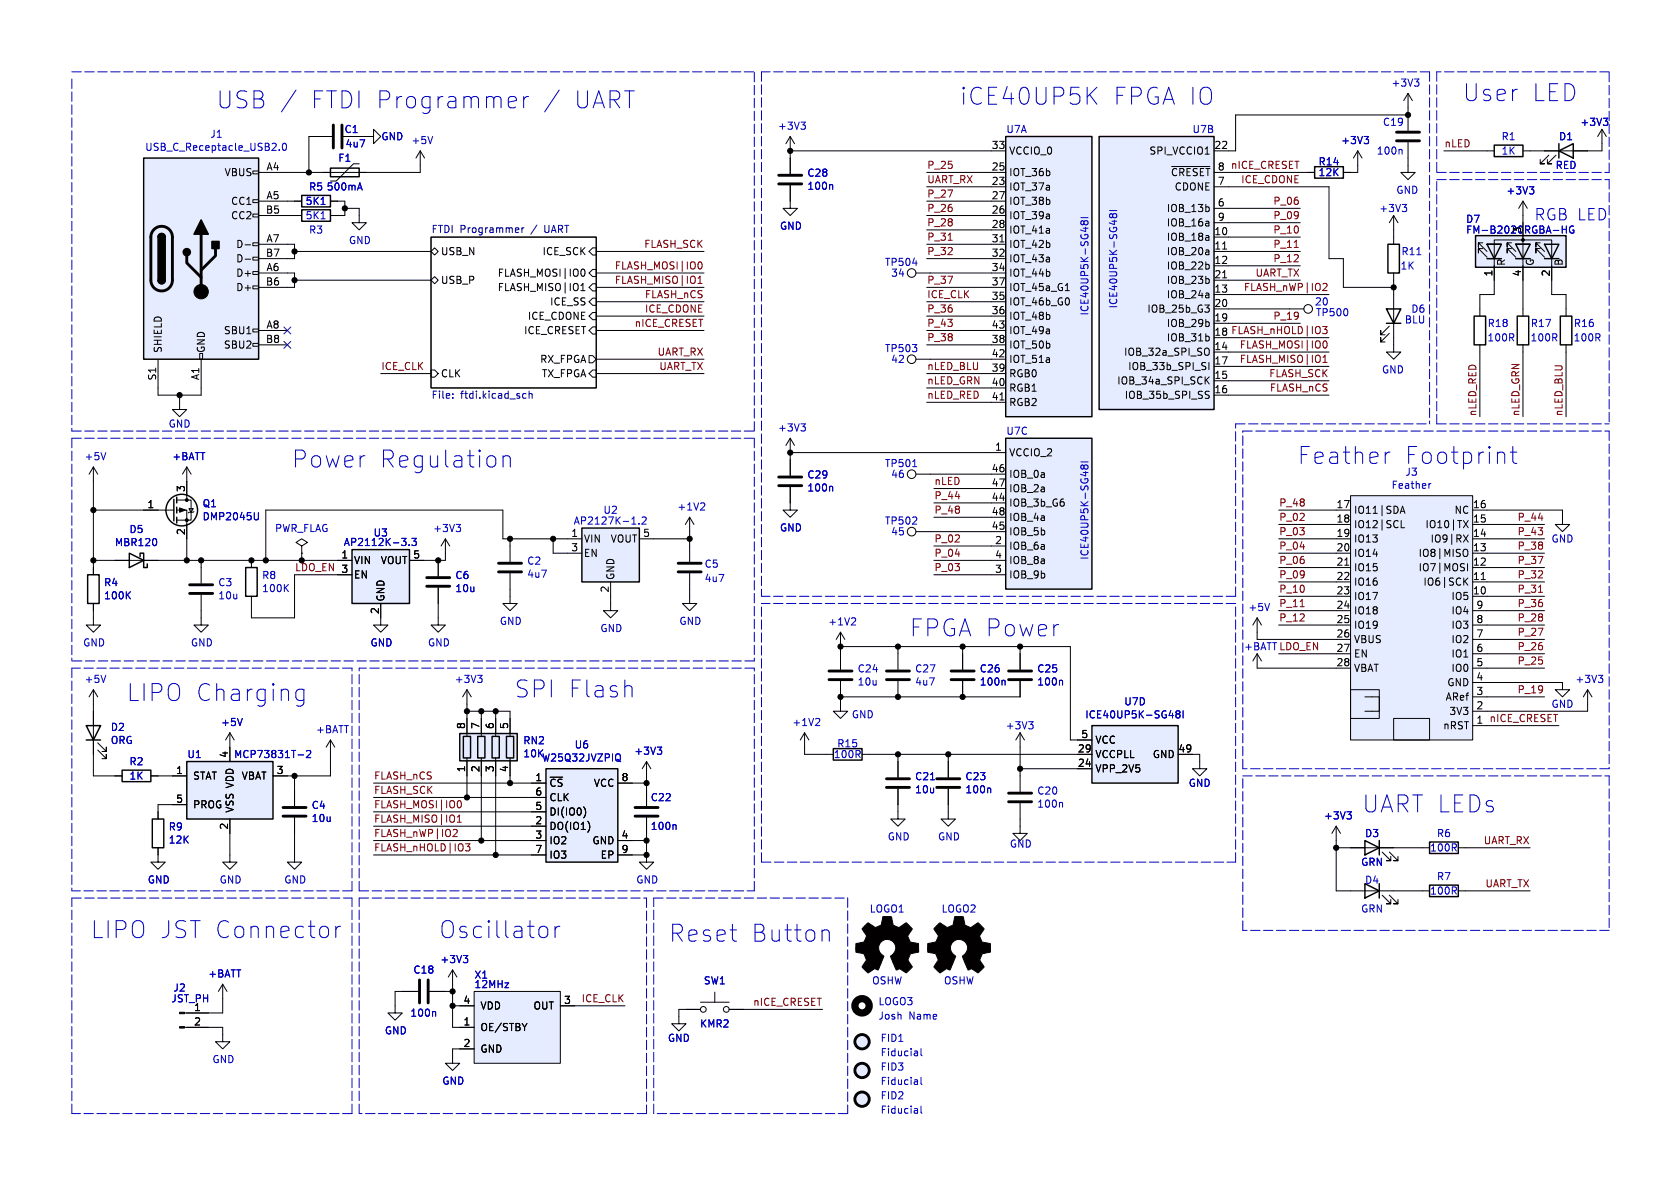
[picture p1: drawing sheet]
<svg xmlns="http://www.w3.org/2000/svg" width="297mm" height="210mm" viewBox="0 0 297 210" stroke-linecap="round" stroke-linejoin="round" font-family="sans-serif">
<defs><g id="words">
<g font-size="4.2" fill="#0000c2">
<text x="38.1" y="19.4">USB /</text>
<text x="54.5" y="19.4">FTDI Programmer</text>
<text x="100.6" y="19.4">UART</text>
<text x="169.5" y="18.8">iCE40UP5K</text>
<text x="196.5" y="18.8">FPGA IO</text>
<text x="258.4" y="18.2">User</text>
<text x="270.6" y="18.2">LED</text>
<text x="51.4" y="82.9">Power</text>
<text x="66.8" y="82.9">Regulation</text>
<text x="229.2" y="82.3">Feather</text>
<text x="248.1" y="82.3">Footprint</text>
<text x="160.7" y="112.8">FPGA Power</text>
<text x="22.2" y="124.2">LIPO Charging</text>
<text x="90.8" y="123.6">SPI Flash</text>
<text x="240.7" y="143.9">UART LEDs</text>
<text x="15.9" y="166.1">LIPO JST Connector</text>
<text x="77.5" y="166.1">Oscillator</text>
<text x="118.1" y="166.8">Reset</text>
<text x="132.5" y="166.8">Button</text>
</g>
<text font-size="2.8" fill="#0000c2" x="271.1" y="39.1">RGB LED</text>
<g font-size="1.8" fill="#0000c2">
<text x="245.9" y="15.5">+3V3</text>
<text x="60.8" y="23.7">C1</text>
<text x="137.4" y="23.1">+3V3</text>
<text x="177.8" y="23.7">U7A</text>
<text x="210.7" y="23.7">U7B</text>
<text x="244.4" y="22.5">C19</text>
<text x="279.3" y="22.5">+3V3</text>
<text x="25.6" y="26.9">USB_C_Receptacle_USB2.0</text>
<text x="37.1" y="24.6">J1</text>
<text x="59.7" y="28.8">F1</text>
<text x="61" y="26.3">4u7</text>
<text x="67.3" y="25">GND</text>
<text x="72.6" y="25.7">+5V</text>
<text x="233" y="29.4">R14</text>
<text x="237" y="25.7">+3V3</text>
<text x="243.3" y="27.5">100n</text>
<text x="265.4" y="25">R1</text>
<text x="265.4" y="27.5">1K</text>
<text x="275.5" y="25">D1</text>
<text x="54.5" y="33.9">R5</text>
<text x="57.7" y="33.9">500mA</text>
<text x="142.6" y="33.8">100n</text>
<text x="142.6" y="31.4">C28</text>
<text x="233" y="31.3">12K</text>
<text x="246.8" y="34.5">GND</text>
<text x="266.2" y="34.6">+3V3</text>
<text x="274.9" y="30.1">RED</text>
<text x="53.9" y="36.4">5K1</text>
<text x="53.9" y="39">5K1</text>
<text x="54.5" y="41.5">R3</text>
<text x="137.8" y="40.8">GND</text>
<text x="243.7" y="37.7">+3V3</text>
<text x="259.1" y="39.6">D7</text>
<text x="259.1" y="41.5">FM-B2020RGBA-HG</text>
<text x="61.6" y="43.4">GND</text>
<text x="156.4" y="47.2">TP504</text>
<text x="247.5" y="47.9">1K</text>
<text x="247.7" y="45.3">R11</text>
<text x="157.4" y="49.1">34</text>
<text x="192.6" y="55.9" transform="rotate(-90 192.6 55.9)">ICE40UP5K-SG48I</text>
<text x="197.7" y="54.6" transform="rotate(-90 197.7 54.6)">ICE40UP5K-SG48I</text>
<text x="232.4" y="54.2">20</text>
<text x="232.6" y="56.1">TP500</text>
<text x="248.3" y="57.4">BLU</text>
<text x="249.4" y="55.5">D6</text>
<text x="262.9" y="58">R18</text>
<text x="270.5" y="58">R17</text>
<text x="278.1" y="58">R16</text>
<text x="156.4" y="62.5">TP503</text>
<text x="157.4" y="64.4">42</text>
<text x="262.9" y="60.6">100R</text>
<text x="270.5" y="60.6">100R</text>
<text x="278.1" y="60.6">100R</text>
<text x="244.2" y="66.2">GND</text>
<text x="29.7" y="75.8">GND</text>
<text x="137.4" y="76.5">+3V3</text>
<text x="177.8" y="77.1">U7C</text>
<text x="14.9" y="81.6">+5V</text>
<text x="30.4" y="81.6">+BATT</text>
<text x="156.4" y="82.8">TP501</text>
<text x="35.7" y="89.9">Q1</text>
<text x="142.6" y="87.1">100n</text>
<text x="142.6" y="84.8">C29</text>
<text x="157.4" y="84.7">46</text>
<text x="245.9" y="86.6">Feather</text>
<text x="248.4" y="84.3">J3</text>
<text x="22.8" y="94.4">D5</text>
<text x="35.7" y="92.2">DMP2045U</text>
<text x="48.5" y="94.3">PWR_FLAG</text>
<text x="65.9" y="95">U3</text>
<text x="76.5" y="94.3">+3V3</text>
<text x="101.3" y="92.9">AP2127K-1.2</text>
<text x="106.6" y="91">U2</text>
<text x="119.7" y="90.4">+1V2</text>
<text x="137.8" y="94.2">GND</text>
<text x="156.4" y="92.9">TP502</text>
<text x="157.4" y="94.8">45</text>
<text x="20.2" y="96.7">MBR120</text>
<text x="60.7" y="96.7">AP2112K-3.3</text>
<text x="93.1" y="100">C2</text>
<text x="124.5" y="100.6">C5</text>
<text x="192.6" y="99.1" transform="rotate(-90 192.6 99.1)">ICE40UP5K-SG48I</text>
<text x="274.2" y="96.1">GND</text>
<text x="18.3" y="103.8">R4</text>
<text x="18.3" y="106.1">100K</text>
<text x="38.5" y="103.8">C3</text>
<text x="38.5" y="106.1">10u</text>
<text x="46.2" y="102.6">R8</text>
<text x="46.2" y="104.9">100K</text>
<text x="80.4" y="102.6">C6</text>
<text x="80.4" y="104.9">10u</text>
<text x="93.1" y="102.3">4u7</text>
<text x="124.5" y="103.1">4u7</text>
<text x="88.3" y="110.7">GND</text>
<text x="106" y="111.9">GND</text>
<text x="120" y="110.7">GND</text>
<text x="146.3" y="110.8">+1V2</text>
<text x="220.6" y="108.2">+5V</text>
<text x="14.6" y="114.5">GND</text>
<text x="33.7" y="114.5">GND</text>
<text x="65.4" y="114.5">GND</text>
<text x="75.6" y="114.5">GND</text>
<text x="151.5" y="119.1">C24</text>
<text x="161.7" y="119.1">C27</text>
<text x="173.1" y="119.1">C26</text>
<text x="183.3" y="119.1">C25</text>
<text x="14.9" y="120.9">+5V</text>
<text x="80.3" y="120.9">+3V3</text>
<text x="151.5" y="121.4">10u</text>
<text x="161.7" y="121.4">4u7</text>
<text x="173.1" y="121.4">100n</text>
<text x="183.3" y="121.4">100n</text>
<text x="198.7" y="124.9">U7D</text>
<text x="274.2" y="125.3">GND</text>
<text x="278.4" y="120.9">+3V3</text>
<text x="19.5" y="129.4">D2</text>
<text x="19.5" y="131.7">ORG</text>
<text x="39" y="128.5">+5V</text>
<text x="55.8" y="129.8">+BATT</text>
<text x="92.4" y="131.8">RN2</text>
<text x="140" y="128.5">+1V2</text>
<text x="150.5" y="127.2">GND</text>
<text x="177.7" y="129.1">+3V3</text>
<text x="191.8" y="127.2">ICE40UP5K-SG48I</text>
<text x="22.8" y="135.5">R2</text>
<text x="33" y="134.2">U1</text>
<text x="41.3" y="134.2">MCP73831T-2</text>
<text x="92.4" y="134.1">10K</text>
<text x="95.7" y="134.8">W25Q32JVZPIQ</text>
<text x="101.5" y="132.5">U6</text>
<text x="112" y="133.6">+3V3</text>
<text x="147.3" y="134.2">100R</text>
<text x="147.9" y="132.3">R15</text>
<text x="22.8" y="138">1K</text>
<text x="55" y="143.2">C4</text>
<text x="114.9" y="141.8">C22</text>
<text x="161.7" y="138.1">C21</text>
<text x="161.7" y="140.4">10u</text>
<text x="170.6" y="140.4">100n</text>
<text x="170.6" y="138.1">C23</text>
<text x="183.3" y="143">100n</text>
<text x="183.3" y="140.7">C20</text>
<text x="210.1" y="139.3">GND</text>
<text x="29.7" y="147">R9</text>
<text x="29.7" y="149.3">12K</text>
<text x="55" y="145.5">10u</text>
<text x="114.9" y="146.9">100n</text>
<text x="156.8" y="148.8">GND</text>
<text x="165.7" y="148.8">GND</text>
<text x="234" y="145.1">+3V3</text>
<text x="241.2" y="148.2">D3</text>
<text x="253.9" y="148.2">R6</text>
<text x="178.4" y="150">GND</text>
<text x="240.5" y="153.3">GRN</text>
<text x="252.7" y="150.7">100R</text>
<text x="253.9" y="155.8">R7</text>
<text x="26" y="156.4">GND</text>
<text x="38.7" y="156.4">GND</text>
<text x="50.2" y="156.4">GND</text>
<text x="112.4" y="156.4">GND</text>
<text x="153.7" y="161.5">LOGO1</text>
<text x="166.4" y="161.5">LOGO2</text>
<text x="240.5" y="161.5">GRN</text>
<text x="241.2" y="156.4">D4</text>
<text x="252.7" y="158.3">100R</text>
<text x="36.7" y="173">+BATT</text>
<text x="73" y="172.3">C18</text>
<text x="77.7" y="170.5">+3V3</text>
<text x="83.8" y="173.2">X1</text>
<text x="30.2" y="177.4">JST_PH</text>
<text x="30.6" y="175.5">J2</text>
<text x="72.4" y="179.9">100n</text>
<text x="83.8" y="174.9">12MHz</text>
<text x="124.3" y="174.2">SW1</text>
<text x="154.1" y="174.2">OSHW</text>
<text x="155.2" y="177.9">LOGO3</text>
<text x="166.8" y="174.2">OSHW</text>
<text x="67.9" y="183.1">GND</text>
<text x="118" y="184.4">GND</text>
<text x="123.7" y="181.8">KMR2</text>
<text x="155.2" y="180.4">Josh</text>
<text x="155.6" y="184.4">FID1</text>
<text x="160.7" y="180.4">Name</text>
<text x="37.5" y="188.1">GND</text>
<text x="78.1" y="191.9">GND</text>
<text x="155.6" y="189.5">FID3</text>
<text x="155.6" y="186.9">Fiducial</text>
<text x="155.6" y="192">Fiducial</text>
<text x="155.6" y="194.5">FID2</text>
<text x="155.6" y="197.1">Fiducial</text>
</g>
<g font-size="1.8" fill="#840000">
<text x="163.8" y="29.9">P_25</text>
<text x="217.5" y="29.9">nICE_CRESET</text>
<text x="255.3" y="26.1">nLED</text>
<text x="163.8" y="32.5">UART_RX</text>
<text x="163.8" y="35">P_27</text>
<text x="219.3" y="32.5">ICE_CDONE</text>
<text x="163.8" y="37.6">P_26</text>
<text x="163.8" y="40.1">P_28</text>
<text x="225" y="36.3">P_06</text>
<text x="225" y="38.8">P_09</text>
<text x="225" y="41.4">P_10</text>
<text x="108.6" y="47.7">FLASH_MOSI|IO0</text>
<text x="113.8" y="43.9">FLASH_SCK</text>
<text x="163.8" y="42.6">P_31</text>
<text x="163.8" y="45.2">P_32</text>
<text x="225" y="43.9">P_11</text>
<text x="225" y="46.5">P_12</text>
<text x="108.6" y="50.3">FLASH_MISO|IO1</text>
<text x="113.9" y="52.8">FLASH_nCS</text>
<text x="163.8" y="50.3">P_37</text>
<text x="163.8" y="52.8">ICE_CLK</text>
<text x="219.8" y="51.5">FLASH_nWP|IO2</text>
<text x="221.9" y="49">UART_TX</text>
<text x="112.1" y="57.9">nICE_CRESET</text>
<text x="113.9" y="55.3">ICE_CDONE</text>
<text x="163.8" y="55.3">P_36</text>
<text x="163.8" y="57.9">P_43</text>
<text x="214.6" y="59.4">18 FLASH_nHOLD|IO3</text>
<text x="225" y="56.6">P_19</text>
<text x="67.3" y="65.5">ICE_CLK</text>
<text x="116.2" y="63">UART_RX</text>
<text x="116.5" y="65.5">UART_TX</text>
<text x="163.8" y="65.5">nLED_BLU</text>
<text x="163.8" y="60.4">P_38</text>
<text x="219.1" y="61.7">FLASH_MOSI|IO0</text>
<text x="219.1" y="64.2">FLASH_MISO|IO1</text>
<text x="163.8" y="68">nLED_GRN</text>
<text x="163.8" y="70.6">nLED_RED</text>
<text x="224.3" y="66.8">FLASH_SCK</text>
<text x="224.4" y="69.3">FLASH_nCS</text>
<text x="261.1" y="73.7" transform="rotate(-90 261.1 73.7)">nLED_RED</text>
<text x="268.7" y="73.7" transform="rotate(-90 268.7 73.7)">nLED_GRN</text>
<text x="276.3" y="73.7" transform="rotate(-90 276.3 73.7)">nLED_BLU</text>
<text x="165.1" y="85.8">nLED</text>
<text x="165.1" y="88.4">P_44</text>
<text x="226.1" y="89.6">P_48</text>
<text x="165.1" y="90.9">P_48</text>
<text x="165.1" y="96">P_02</text>
<text x="226.1" y="94.7">P_03</text>
<text x="226.1" y="92.2">P_02</text>
<text x="268.2" y="94.7">P_43</text>
<text x="268.2" y="92.2">P_44</text>
<text x="52.1" y="101.1">LDO_EN 3</text>
<text x="165.1" y="98.5">P_04</text>
<text x="165.1" y="101.1">P_03</text>
<text x="226.1" y="97.3">P_04</text>
<text x="226.1" y="99.8">P_06</text>
<text x="268.2" y="99.8">P_37</text>
<text x="268.2" y="97.3">P_38</text>
<text x="226.1" y="102.3">P_09</text>
<text x="226.1" y="104.9">P_10</text>
<text x="226.1" y="107.4">P_11</text>
<text x="268.2" y="104.9">P_31</text>
<text x="268.2" y="107.4">P_36</text>
<text x="268.2" y="102.3">P_32</text>
<text x="226.1" y="110">P_12</text>
<text x="268.2" y="110">P_28</text>
<text x="268.2" y="112.5">P_27</text>
<text x="219.9" y="115.2">+BATT LDO_EN</text>
<text x="268.2" y="115">P_26</text>
<text x="268.2" y="117.6">P_25</text>
<text x="268.2" y="122.7">P_19</text>
<text x="263.2" y="127.7">nICE_CRESET</text>
<text x="66" y="137.9">FLASH_nCS</text>
<text x="66" y="140.4">FLASH_SCK</text>
<text x="66" y="143">FLASH_MOSI|IO0</text>
<text x="66" y="145.5">FLASH_MISO|IO1</text>
<text x="66" y="148.1">FLASH_nWP|IO2</text>
<text x="262.2" y="149.3">UART_RX</text>
<text x="66" y="150.6">FLASH_nHOLD|IO3</text>
<text x="262.5" y="156.9">UART_TX</text>
<text x="102.7" y="177.3">ICE_CLK</text>
<text x="133.1" y="177.9">nICE_CRESET</text>
</g>
<g font-size="1.8">
<text x="175.2" y="26.4">33</text>
<text x="178.3" y="27.5">VCCIO_0</text>
<text x="203.1" y="27.5">SPI_VCCIO1</text>
<text x="214.6" y="26.4">22</text>
<text x="39.6" y="31.3">VBUS</text>
<text x="47" y="30.2">A4</text>
<text x="47" y="35.3">A5</text>
<text x="175.2" y="30.2">25</text>
<text x="175.2" y="32.8">23</text>
<text x="175.2" y="35.3">27</text>
<text x="178.3" y="31.3">IOT_36b</text>
<text x="178.3" y="33.9">IOT_37a</text>
<text x="206.9" y="31.3">~{CRESET}</text>
<text x="207.6" y="33.9">CDONE</text>
<text x="215.2" y="30.2">8</text>
<text x="215.2" y="32.8">7</text>
<text x="40.8" y="36.4">CC1</text>
<text x="40.8" y="39">CC2</text>
<text x="46.9" y="37.8">B5</text>
<text x="175.2" y="37.8">26</text>
<text x="175.2" y="40.4">28</text>
<text x="178.3" y="36.4">IOT_38b</text>
<text x="178.3" y="39">IOT_39a</text>
<text x="178.3" y="41.5">IOT_41a</text>
<text x="206.2" y="37.7">IOB_13b</text>
<text x="206.2" y="40.2">IOB_16a</text>
<text x="214.6" y="41.7">10</text>
<text x="215.2" y="36.6">6</text>
<text x="215.2" y="39.1">9</text>
<text x="269" y="41.3" transform="rotate(-90 269 41.3)">3</text>
<text x="41.7" y="44">D-</text>
<text x="41.7" y="46.6">D-</text>
<text x="46.9" y="45.5">B7</text>
<text x="47" y="42.9">A7</text>
<text x="77.9" y="45.3">USB_N</text>
<text x="95.8" y="45.3">ICE_SCK</text>
<text x="175.2" y="42.9">31</text>
<text x="175.2" y="45.5">32</text>
<text x="178.3" y="44">IOT_42b</text>
<text x="178.3" y="46.6">IOT_43a</text>
<text x="206.2" y="42.8">IOB_18a</text>
<text x="206.2" y="45.3">IOB_20a</text>
<text x="206.2" y="47.9">IOB_22b</text>
<text x="214.6" y="44.2">11</text>
<text x="214.6" y="46.7">12</text>
<text x="41.7" y="49.1">D+</text>
<text x="41.7" y="51.7">D+</text>
<text x="46.9" y="50.5">B6</text>
<text x="47" y="48">A6</text>
<text x="77.9" y="50.4">USB_P</text>
<text x="87.9" y="49.1">FLASH_MOSI|IO0</text>
<text x="87.9" y="51.7">FLASH_MISO|IO1</text>
<text x="175.2" y="48">34</text>
<text x="175.2" y="50.5">37</text>
<text x="175.2" y="53.1">35</text>
<text x="178.3" y="49.1">IOT_44b</text>
<text x="178.3" y="51.7">IOT_45a_G1</text>
<text x="206.2" y="50.4">IOB_23b</text>
<text x="206.2" y="52.9">IOB_24a</text>
<text x="214.6" y="49.3">21</text>
<text x="214.6" y="51.8">13</text>
<text x="263.9" y="49" transform="rotate(-90 263.9 49)">1</text>
<text x="269" y="49" transform="rotate(-90 269 49)">4</text>
<text x="274.1" y="49" transform="rotate(-90 274.1 49)">2</text>
<text x="39.5" y="59.3">SBU1</text>
<text x="47" y="58.2">A8</text>
<text x="92.5" y="59.3">ICE_CRESET</text>
<text x="93.2" y="56.7">ICE_CDONE</text>
<text x="97.1" y="54.2">ICE_SS</text>
<text x="175.2" y="55.6">36</text>
<text x="175.2" y="58.2">43</text>
<text x="178.3" y="54.2">IOT_46b_G0</text>
<text x="178.3" y="56.7">IOT_48b</text>
<text x="178.3" y="59.3">IOT_49a</text>
<text x="202.7" y="55.5">IOB_25b_G3</text>
<text x="206.2" y="58">IOB_29b</text>
<text x="214.6" y="54.4">20</text>
<text x="214.6" y="56.9">19</text>
<text x="28.8" y="62.5" transform="rotate(-90 28.8 62.5)">SHIELD</text>
<text x="36.4" y="62.5" transform="rotate(-90 36.4 62.5)">GND</text>
<text x="39.5" y="61.8">SBU2</text>
<text x="46.9" y="60.7">B8</text>
<text x="95.4" y="64.4">RX_FPGA</text>
<text x="175.2" y="60.7">38</text>
<text x="175.2" y="63.2">42</text>
<text x="175.2" y="65.8">39</text>
<text x="178.3" y="61.8">IOT_50b</text>
<text x="178.3" y="64.4">IOT_51a</text>
<text x="198.6" y="63.1">IOB_32a_SPI_SO</text>
<text x="199.3" y="65.6">IOB_33b_SPI_SI</text>
<text x="206.2" y="60.6">IOB_31b</text>
<text x="214.6" y="62">14</text>
<text x="214.6" y="64.5">17</text>
<text x="27.7" y="67.4" transform="rotate(-90 27.7 67.4)">S1</text>
<text x="35.3" y="67.3" transform="rotate(-90 35.3 67.3)">A1</text>
<text x="77.9" y="66.9">CLK</text>
<text x="95.7" y="66.9">TX_FPGA</text>
<text x="175.2" y="68.3">40</text>
<text x="175.2" y="70.9">41</text>
<text x="178.3" y="66.9">RGB0</text>
<text x="178.3" y="69.4">RGB1</text>
<text x="178.3" y="72">RGB2</text>
<text x="197.4" y="68.2">IOB_34a_SPI_SCK</text>
<text x="198.7" y="70.7">IOB_35b_SPI_SS</text>
<text x="214.6" y="67.1">15</text>
<text x="214.6" y="69.6">16</text>
<text x="175.2" y="83.6">46</text>
<text x="175.8" y="79.8">1</text>
<text x="178.3" y="80.9">VCCIO_2</text>
<text x="26" y="89.9">1</text>
<text x="32.8" y="87.1" transform="rotate(-90 32.8 87.1)">3</text>
<text x="175.2" y="86.1">47</text>
<text x="175.2" y="88.6">44</text>
<text x="178.3" y="84.7">IOB_0a</text>
<text x="178.3" y="87.2">IOB_2a</text>
<text x="178.3" y="89.8">IOB_3b_G6</text>
<text x="236.2" y="89.9">17</text>
<text x="260.3" y="89.9">16</text>
<text x="32.8" y="94.7" transform="rotate(-90 32.8 94.7)">2</text>
<text x="100.9" y="95">1</text>
<text x="113.6" y="95">5</text>
<text x="175.2" y="91.2">48</text>
<text x="175.2" y="93.7">45</text>
<text x="178.3" y="92.3">IOB_4a</text>
<text x="178.3" y="94.8">IOB_5b</text>
<text x="236.2" y="92.5">18</text>
<text x="236.2" y="95">19</text>
<text x="239.3" y="91">IO11|SDA</text>
<text x="239.3" y="93.6">IO12|SCL</text>
<text x="251.9" y="93.6">IO10|TX</text>
<text x="257" y="91">NC</text>
<text x="260.3" y="92.5">15</text>
<text x="260.3" y="95">14</text>
<text x="60.3" y="98.8">1</text>
<text x="60.3" y="101.3">3</text>
<text x="62.5" y="99.9">VIN</text>
<text x="67.2" y="99.9">VOUT</text>
<text x="73" y="98.8">5</text>
<text x="100.9" y="97.5">3</text>
<text x="103.1" y="96.1">VIN</text>
<text x="103.1" y="98.7">EN</text>
<text x="107.9" y="96.1">VOUT</text>
<text x="175.8" y="96.3">2</text>
<text x="175.8" y="98.8">4</text>
<text x="175.8" y="101.3">3</text>
<text x="178.3" y="97.4">IOB_6a</text>
<text x="178.3" y="99.9">IOB_8a</text>
<text x="236.2" y="97.5">20</text>
<text x="236.2" y="100.1">21</text>
<text x="239.3" y="96.1">IO13</text>
<text x="239.3" y="98.7">IO14</text>
<text x="239.3" y="101.2">IO15</text>
<text x="250.7" y="98.7">IO8|MISO</text>
<text x="250.7" y="101.2">IO7|MOSI</text>
<text x="252.8" y="96.1">IO9|RX</text>
<text x="260.3" y="97.5">13</text>
<text x="260.3" y="100.1">12</text>
<text x="62.5" y="102.5">EN</text>
<text x="68.2" y="106.4" transform="rotate(-90 68.2 106.4)">GND</text>
<text x="107.7" y="104.8" transform="rotate(-90 107.7 104.8)">2</text>
<text x="108.8" y="102.6" transform="rotate(-90 108.8 102.6)">GND</text>
<text x="178.3" y="102.5">IOB_9b</text>
<text x="236.2" y="102.6">22</text>
<text x="236.2" y="105.2">23</text>
<text x="236.2" y="107.7">24</text>
<text x="239.3" y="103.7">IO16</text>
<text x="239.3" y="106.3">IO17</text>
<text x="251.5" y="103.7">IO6|SCK</text>
<text x="256.5" y="106.3">IO5</text>
<text x="260.3" y="102.6">11</text>
<text x="260.3" y="105.2">10</text>
<text x="260.9" y="107.7">9</text>
<text x="67.1" y="108.7" transform="rotate(-90 67.1 108.7)">2</text>
<text x="236.2" y="110.2">25</text>
<text x="236.2" y="112.8">26</text>
<text x="239.3" y="108.8">IO18</text>
<text x="239.3" y="111.4">IO19</text>
<text x="239.3" y="113.9">VBUS</text>
<text x="256.5" y="108.8">IO4</text>
<text x="256.5" y="111.4">IO3</text>
<text x="256.5" y="113.9">IO2</text>
<text x="260.9" y="110.2">8</text>
<text x="260.9" y="112.8">7</text>
<text x="236.2" y="115.3">27</text>
<text x="236.2" y="117.9">28</text>
<text x="239.3" y="116.4">EN</text>
<text x="239.3" y="119">VBAT</text>
<text x="256.5" y="116.4">IO1</text>
<text x="256.5" y="119">IO0</text>
<text x="260.9" y="115.3">6</text>
<text x="260.9" y="117.9">5</text>
<text x="255.5" y="124.1">ARef</text>
<text x="255.8" y="121.5">GND</text>
<text x="260.9" y="120.4">4</text>
<text x="260.9" y="122.9">3</text>
<text x="260.9" y="125.5">2</text>
<text x="82.3" y="129" transform="rotate(-90 82.3 129)">8</text>
<text x="84.8" y="129" transform="rotate(-90 84.8 129)">7</text>
<text x="87.4" y="129" transform="rotate(-90 87.4 129)">6</text>
<text x="89.9" y="129" transform="rotate(-90 89.9 129)">5</text>
<text x="191.1" y="130.6">5</text>
<text x="193.5" y="131.7">VCC</text>
<text x="255" y="129.1">nRST</text>
<text x="256.1" y="126.6">3V3</text>
<text x="260.9" y="128">1</text>
<text x="31" y="136.9">1</text>
<text x="40.4" y="134.1" transform="rotate(-90 40.4 134.1)">4</text>
<text x="48.8" y="136.9">3</text>
<text x="82.3" y="136.6" transform="rotate(-90 82.3 136.6)">1</text>
<text x="84.8" y="136.6" transform="rotate(-90 84.8 136.6)">2</text>
<text x="87.4" y="136.6" transform="rotate(-90 87.4 136.6)">3</text>
<text x="89.9" y="136.6" transform="rotate(-90 89.9 136.6)">4</text>
<text x="190.5" y="135.6">24</text>
<text x="190.5" y="133.1">29</text>
<text x="193.5" y="136.8">VPP_2V5</text>
<text x="193.5" y="134.2">VCCPLL</text>
<text x="203.7" y="134.2">GND</text>
<text x="208.2" y="133.1">49</text>
<text x="31" y="142">5</text>
<text x="34" y="138">STAT</text>
<text x="34" y="143.1">PROG</text>
<text x="41.5" y="143.8" transform="rotate(-90 41.5 143.8)">VSS VDD</text>
<text x="42.6" y="138">VBAT</text>
<text x="94.5" y="138.2">1</text>
<text x="94.5" y="140.7">6</text>
<text x="94.5" y="143.3">5</text>
<text x="97" y="139.3">~{CS}</text>
<text x="97" y="141.8">CLK</text>
<text x="104.9" y="139.3">VCC</text>
<text x="109.8" y="138.2">8</text>
<text x="40.4" y="146.8" transform="rotate(-90 40.4 146.8)">2</text>
<text x="94.5" y="145.8">2</text>
<text x="94.5" y="148.3">3</text>
<text x="97" y="144.4">DI(IO0)</text>
<text x="97" y="146.9">DO(IO1)</text>
<text x="97" y="149.5">IO2</text>
<text x="104.6" y="149.5">GND</text>
<text x="109.8" y="148.3">4</text>
<text x="94.5" y="150.9">7</text>
<text x="97" y="152">IO3</text>
<text x="106.1" y="152">EP</text>
<text x="109.8" y="150.9">9</text>
<text x="34.2" y="178.8">1</text>
<text x="81.8" y="177.5">4</text>
<text x="84.8" y="178.7">VDD</text>
<text x="94.2" y="178.7">OUT</text>
<text x="99.6" y="177.5">3</text>
<text x="34.2" y="181.4">2</text>
<text x="81.8" y="181.4">1</text>
<text x="81.8" y="185.2">2</text>
<text x="84.8" y="182.5">OE/STBY</text>
<text x="84.8" y="186.3">GND</text>
</g>
<g font-size="1.8" fill="#000084">
<text x="76.2" y="41.3">FTDI Programmer</text>
<text x="94" y="41.3">/</text>
<text x="96.5" y="41.3">UART</text>
<text x="76.2" y="70.8">File:</text>
<text x="81.4" y="70.8">ftdi.kicad_sch</text>
</g>
<g font-size="1.8" fill="#020000">
<text x="266.3" y="47.1" transform="rotate(-90 266.3 47.1)">R</text>
<text x="271.4" y="47.1" transform="rotate(-90 271.4 47.1)">G</text>
<text x="276.5" y="47.1" transform="rotate(-90 276.5 47.1)">B</text>
</g>
</g></defs>
<g fill="none" stroke="#000" stroke-width=".18">
<path d="M76.2 41.9h29.2v26.7h-29.2zM76.2 49.5l.6-.6 .7 .6-.7 .7zM76.2 44.5l.6-.7 .7 .7-.7 .6zM102.7 51.4h.7M102.7 50.5l.4-.4v1.3M102.9 47.6h.1a.68 .68 0 0 1 .4 .6 .68 .68 0 0 1-.4 .6h-.1M104.8 43.8h.6v1.3h-.6l-.7-.6zM104.8 47.6h.6v1.3h-.6l-.7-.6zM104.8 50.2h.6v1.2h-.6l-.7-.6zM104.8 52.7h.6v1.3h-.6l-.7-.7zM104.8 55.2h.6v1.3h-.6l-.7-.6zM104.8 57.8h.6v1.3h-.6l-.7-.7z"/>
<path d="M161.9 48.3h2.6M228 54.6h2.5M246.4 52.1v2.5M246.4 57.2v2.5M76.2 65.4h.6l.7 .6-.7 .7h-.6zM104.1 62.9h.7l.6 .6-.6 .6h-.7zM104.8 65.4h.6v1.3h-.6l-.7-.7zM25.4 90.2h2.5M33 85.1v2.5M33 92.7v2.6M139.7 81.3v2.8M139.7 86.1v2.8"/>
<path d="M16.5 100.3v1.3M16.5 106.7v1.3M35.6 100.3v2.8M35.6 105.2v2.8"/>
</g>
<path d="M92.3 40.3v.8M92.6 40.3l-.3 .2M80 70.3v.1M80 69.6v.1M92.6 69.6h.4M93 70.4h-.4M93.5 69.7l.2-.1h.3l.1 .8M93.5 69.1v1.3" fill="none" stroke="#000084" stroke-width=".18"/>
<g fill="none" stroke="#020000" stroke-width=".18">
<path d="M248.9 16.5l.8 1.3M248.9 16.5l-.7 1.3M248.9 16.5v2.6M248.9 29.2v1.3h-1.3l1.3 1.3 1.3-1.3h-1.3M245.6 58.9l-1.5 1.6v-.8v.8h.8M245.6 57.7l-1.5 1.5v-.8v.8h.8M246.4 54.6v2.6M31.7 71.1v1.3h1.3l-1.3 1.3-1.2-1.3h1.2M27.9 90.2h2.8M31.2 88.4h2.6v3.5h-2.6M31.2 90.2h1.8v2.5M33 82.6v2.5"/>
<path d="M33 87.6v.8M33 82.6l-.7 1.2M33 82.6l.8 1.2M33.4 89.9h.8l-.4 .7zM34.3 90.4l-.1 .2h-.8l-.1 .1M78.7 95.3l-.7 1.2M78.7 95.3l.8 1.2M78.7 95.3v2.5M139.7 88.9v1.3h1.3l-1.3 1.2-1.3-1.2h1.3M77.5 109.2v1.3h1.2l-1.2 1.3-1.3-1.3h1.3"/>
<circle cx="161.2" cy="48.3" r=".76"/>
<circle cx="231.3" cy="54.6" r=".76"/>
</g>
<path d="M137.7 84.3h4M137.7 85.9h4M33.5 103.4h4.1M33.5 104.9h4.1" fill="none" stroke="#020000" stroke-width=".51"/>
<g fill="none" stroke="#020000" stroke-width=".25">
<path d="M245.1 54.6h2.5l-1.2 2.6zM245.1 57.2h2.5M30.7 88.3v3.8M31.2 87.9v1M31.2 89.7v1M31.2 91.4v1.1M15.5 101.6h2v5.1h-2z"/>
<circle cx="32.1" cy="90.2" r="2.79"/>
</g>
<g fill="#020000" stroke="#020000" stroke-width=".18">
<path d="M31.7 89.8l1.1 .4-1.1 .4z"/>
<circle cx="33" cy="88.4" r=".25"/>
<circle cx="33" cy="91.9" r=".25"/>
</g>
<path d="M250.1 14h.7l-.4 .4M250.6 14.4l.2 .3v.3l-.2 .2M161.4 46.5h.7M45.7 90.6v1.1l-.1 .1-.4 .1M80.6 92.7h.8l-.4 .5M81.2 93.2l.2 .2v.3l-.2 .3M147 86l.2 .1v.7M22.5 105.1l.6 .8M23.1 104.6l-.8 .7" fill="none" stroke="#0000c2" stroke-width=".18"/>
<path d="M177.8 24.1h15.2v49.6h-15.2z" fill="#e5ecff"/>
<path d="M177.8 24.1h15.2v49.6h-15.2zM22.9 97.8l2.5 1.3-2.5 1.2zM24.8 98.4v-.6h.6v2.5h.6v-.6" fill="none" stroke="#020000" stroke-width=".25"/>
<g fill="none" stroke="#000" stroke-width=".18">
<path d="M175.3 26.7h2.5M175.3 30.5h2.5M175.3 33h2.5M175.3 35.6h2.5M175.3 38.1h2.5M175.3 40.6h2.5M175.3 43.2h2.5M175.3 45.7h2.5M175.3 48.3h2.5M175.3 50.8h2.5M175.3 53.3h2.5M175.3 55.9h2.5"/>
<path d="M175.3 58.4h2.5M176.8 42.8h.7M188.3 51.4h.8M175.3 61h2.5M175.3 63.5h2.5M175.3 66h2.5M175.3 68.6h2.5M175.3 71.1h2.5M176.8 70.7h.7M20.3 99.1h2.6M25.4 99.1h2.5"/>
</g>
<path d="M191.1 38.5h1.2M191.6 39.3l-.2-.3-.3 .3v.2l.2 .2 .3-.2M191.6 39.3l.3-.3h.2l.2 .3v.3l-.2 .1h-.4l-.1-.2M191.6 39.3v.2M191.9 40.2v.8M27.6 95.4v.8" fill="none" stroke="#0000c2" stroke-width=".18"/>
<path d="M22.9 99.1h2.5" fill="none" stroke="#020000" stroke-width=".18"/>
<path d="M194.3 24.1h20.3v48.3h-20.3z" fill="#e5ecff"/>
<path d="M53.3 34.5h5.1v2.1h-5.1zM53.3 37.1h5.1v2h-5.1zM194.3 24.1h20.3v48.3h-20.3zM232.4 29.5h5.1v2h-5.1zM268.2 55.9h2.1v5.1h-2.1zM43.4 100.3h2.1v5.1h-2.1z" fill="none" stroke="#020000" stroke-width=".25"/>
<g fill="none" stroke="#000" stroke-width=".18">
<path d="M52.1 35.6h1.2M52.1 38.1h1.2M58.4 35.6h1.3M58.4 38.1h1.3M139.7 27.9v2.8M139.7 32.8v2.8M207.1 29.4h6.8M213.7 36.6l.1 .2-.1 .5M214.6 26.7h2.6M214.6 30.5h2.6M214.6 33h2.6M214.6 36.8h2.6"/>
<path d="M214.6 39.4h2.6M231.1 30.5h1.3M237.5 30.5h1.3M248.9 20.3v2.8M248.9 25.1v2.8M213 53.9h.8l-.4 .5M213.5 54.4l.3 .2v.3l-.3 .3M213.7 46.8l.1 .2-.1 .5M213.7 49.3l.1 .2-.1 .5M213.7 56.9l.1 .2-.1 .6M213.7 59.5l.1 .2-.1 .5M214.6 41.9h2.6"/>
<path d="M214.6 44.5h2.6M214.6 47h2.6M214.6 49.5h2.6M214.6 52.1h2.6M214.6 54.6h2.6M214.6 57.2h2.6M216.1 44h.8M216.1 49.1h.8M269.2 54.6v1.3M161.9 63.5h2.6M213.2 67.2l.6 .7M213.3 69.8l.4 .1 .1 .3-.3 .2h-.3"/>
<path d="M213.3 69.2h.5M213.5 61.5l.1 .1a.81 .81 0 0 1-.1 1.2M213.7 64.1v1.2M213.8 66.6l-.7 .7M214.6 62.2h2.6M214.6 64.8h2.6M214.6 67.3h2.6M214.6 69.9h2.6M269.2 61v1.2M44.4 99.1v1.2M44.4 105.4v1.3M170.2 115.6v2.8"/>
<path d="M180.3 115.6v2.8M170.2 120.4v2.8M180.3 120.4v2.8"/>
</g>
<g fill="none" stroke="#0000c2" stroke-width=".18">
<path d="M56.8 36.1h.7M56.8 38.7h.7M147 32.6l.2 .2v.7M196.2 37.2h1.2M196.7 38l-.2-.2-.3 .2v.3l.2 .2 .3-.2M196.7 38l.2-.2h.3l.2 .2v.4l-.2 .1-.4-.1-.1-.1M196.7 38v.3M197 38.9v.8M247.7 26.4l.2 .2v.6M283.5 20.9h.7l-.4 .5M284 21.4l.2 .2v.3l-.2 .3M141.6 74.9h.8l-.4 .5"/>
<path d="M142.1 75.4l.3 .3v.3l-.3 .2M18.7 80l-.4 1.3M50.5 103.9l.5 .7M51 103.3l-.7 .7M224.4 106.7l-.4 1.2M177.5 120.3l.2 .1v.7M181.9 127.6h.7l-.4 .5M182.4 128.1l.2 .2v.3l-.2 .2M187.7 120.3l.1 .1v.7M238.1 143.5h.8l-.4 .5M238.7 144l.2 .2v.3l-.2 .3"/>
</g>
<path d="M137.7 31h4M137.7 32.5h4M246.9 23.4h4.1M246.9 24.9h4.1M168.1 118.6h4.1M178.3 118.6h4.1M168.1 120.1h4.1M178.3 120.1h4.1" fill="none" stroke="#020000" stroke-width=".51"/>
<g fill="none" stroke="#020000" stroke-width=".18">
<path d="M283.2 22.9l-.8 1.2M283.2 22.9l.8 1.2M283.2 22.9v2.5M139.7 77.5l-.8 1.2M139.7 77.5l.8 1.2M139.7 77.5v2.5M246.4 61v1.2h-1.3l1.3 1.3 1.2-1.3h-1.2M16.5 82.6l-.8 1.2M16.5 82.6l.8 1.2M16.5 82.6v2.5M16.5 109.2v1.3h1.3l-1.3 1.3-1.3-1.3h1.3M222.2 109.2l-.7 1.3"/>
<path d="M222.2 109.2l.8 1.3M222.2 109.2v2.6M180.3 129.5l-.7 1.3M180.3 129.5l.8 1.3M180.3 129.5v2.6M236.2 146.1l-.7 1.2M236.2 146.1l.8 1.2M236.2 146.1v2.5"/>
<circle cx="161.2" cy="63.5" r=".76"/>
</g>
<path d="M238.8 87.6h21.5v43.2h-21.5z" fill="#e5ecff"/>
<path d="M238.8 87.6h21.5v43.2h-21.5zM276.2 91.4v1.3h1.3l-1.3 1.3-1.2-1.3h1.2M238.8 121.9h5v5.1h-5zM241.3 123.2h2.5v2.5h-2.5M246.4 127h6.3v3.8h-6.3zM180.3 146.1v1.2h1.3l-1.3 1.3-1.2-1.3h1.2" fill="none" stroke="#020000" stroke-width=".18"/>
<g fill="none" stroke="#000" stroke-width=".18">
<path d="M246.4 41.9v1.3M246.4 48.3v1.2M236.2 90.2h2.6M236.2 92.7h2.6M236.2 95.3h2.6M236.2 97.8h2.6M237.7 99.9h.8M247.5 90.7l.5-1.2 .4 1.2M247.7 90.4h.6M247.7 92v1.3h.6M258.7 92l.9 1.3M258.7 94.6l.9 1.2"/>
<path d="M259 97.1a.43 .43 0 0 1 .5 .4v.4a.43 .43 0 0 1-.5 .5M259.4 99.6v1.3M259.6 92l-.9 1.3M259.6 94.6l-.9 1.2M260.3 90.2h2.6M260.3 92.7h2.6M260.3 95.3h2.6M260.3 97.8h2.6M236.2 100.3h2.6M236.2 102.9h2.6M236.2 105.4h2.6M236.2 108h2.6"/>
<path d="M236.2 110.5h2.6M236.2 113h2.6M236.2 115.6h2.6M236.2 118.1h2.6M259 102.7l.5 .7M259.5 102.2l-.7 .7M260.3 100.3h2.6M260.3 102.9h2.6M260.3 105.4h2.6M260.3 108h2.6M260.3 110.5h2.6M260.3 113h2.6"/>
<path d="M260.3 115.6h2.6M260.3 118.1h2.6M261.9 102.5h.7M260.3 120.7h2.6M260.3 123.2h2.6M260.3 125.7h2.6M260.3 128.3h2.6"/>
</g>
<path d="M250.5 45h.7M253 85.5l-.4 .2" fill="none" stroke="#0000c2" stroke-width=".18"/>
<path d="M245.4 43.2h2v5.1h-2z" fill="none" stroke="#020000" stroke-width=".25"/>
<path d="M25.4 27.9h20.3v35.6h-20.3z" fill="#e5ecff"/>
<g fill="none" stroke="#020000" stroke-width=".18">
<path d="M44.7 30.2h1v.5h-1zM44.7 35.3h1v.5h-1zM44.7 37.8h1v.6h-1zM58.4 30.5h5.1M63.5 29h-1l-3.1 3h-1M273.8 27.4l-1.5 1.6h.7h-.7v-.8M275.1 27.4l-1.5 1.6h.7h-.7v-.8M275.6 26.7h2.5M44.7 42.9h1v.5h-1zM44.7 45.5h1v.5h-1zM44.7 48h1v.5h-1zM44.7 50.5h1v.6h-1z"/>
<path d="M44.7 58.2h1v.5h-1zM35.3 62.5h.5v1h-.5zM44.7 60.7h1v.5h-1zM121.9 91.4l-.7 1.3M121.9 91.4l.8 1.3M121.9 91.4v2.6M90.2 105.4v1.3h1.2l-1.2 1.3-1.3-1.3h1.3M107.9 106.7v1.3h1.3l-1.3 1.2-1.2-1.2h1.2"/>
</g>
<path d="M25.4 27.9h20.3v35.6h-20.3zM58.4 29.7h5.1v1.5h-5.1zM264.2 25.7h5v2h-5zM275.6 26.7l2.5-1.3v2.5zM275.6 25.4v2.5M27.9 41.9a.63 .63 0 0 1 .7-.6 .63 .63 0 0 1 .6 .6M27.9 49.5a.63 .63 0 0 0 .7 .7 .63 .63 0 0 0 .6-.7M275.8 55.9h2.1v5.1h-2.1z" fill="none" stroke="#020000" stroke-width=".25"/>
<path d="M58.9 22.1v4.1M60.5 22.1v4.1M27.2 40.6a1.9 1.9 0 0 1 2.1-.5 1.9 1.9 0 0 1 1.2 1.8v7.6a1.9 1.9 0 0 1-1.9 1.9 1.9 1.9 0 0 1-1.9-1.9v-7.8l.1-.6zM33 45.2v1.3l2.6 2.5M35.6 41.4v10.2M38.1 43.9v1.3l-2.5 2.6" fill="none" stroke="#020000" stroke-width=".51"/>
<g fill="#020000" stroke="#020000" stroke-width=".25">
<path d="M27.9 41.9h1.3v7.6h-1.3z"/>
<path d="M28.1 41.5a.64 .64 0 0 1 .7-.2 .64 .64 0 0 1 .4 .6h-1.3z"/>
<path d="M27.9 49.5h1.3a.63 .63 0 0 1-.6 .7 .63 .63 0 0 1-.7-.7z"/>
<path d="M35.6 38.9l1.2 2.5h-2.5z"/>
<path d="M37.5 42.7h1.2v1.2h-1.2z"/>
<circle cx="33" cy="44.6" r=".63"/>
</g>
<circle cx="35.6" cy="51.6" r="1.27" fill="#020000" stroke="#020000" stroke-width=".18"/>
<g fill="none" stroke="#000" stroke-width=".18">
<path d="M45.7 30.5h5.1M45.7 35.6h5.1M45.7 38.1h5.1M55.9 24.1h2.8M57.1 30.5h1.3M60.7 24.1h2.8M63.5 30.5h1.3M262.9 26.7h1.3M269.2 26.7h1.3M273 26.7h2.6M278.1 26.7h2.6M43.3 43.3h1"/>
<path d="M43.3 45.8h1M45.7 43.2h5.1M45.7 45.7h5.1M45.7 48.3h5.1M45.7 50.8h5.1M45.7 58.4h5.1M276.9 54.6v1.3M27.9 63.5v5.1M35.6 63.5v5.1M45.7 61h5.1M276.9 61v1.2"/>
</g>
<path d="M49.4 26.5v.1M50.1 25.4l.1-.1a.68 .68 0 0 1 .5 .7 .68 .68 0 0 1-.5 .6 .84 .84 0 0 1-.1-1.2zM63.3 33.2h.6M63.6 32.3l.4 1.3M124.4 88.9l.2 .2-.1 .3-.7 .8h.8" fill="none" stroke="#0000c2" stroke-width=".18"/>
<path d="M177.8 77.5h15.2v26.6h-15.2z" fill="#e5ecff"/>
<path d="M177.8 77.5h15.2v26.6h-15.2z" fill="none" stroke="#020000" stroke-width=".25"/>
<path d="M175.3 80h2.5M175.3 83.8h2.5M175.3 86.4h2.5M175.3 88.9h2.5M175.3 91.4h2.5M175.3 94h2.5M175.3 96.5h2.5M175.3 99.1h2.5M175.3 101.6h2.5" fill="none" stroke="#000" stroke-width=".18"/>
<path d="M191.1 81.7h1.2M191.6 82.4l-.2-.2-.3 .2v.3l.2 .2 .3-.2M191.6 82.4l.3-.2h.2l.2 .2v.4l-.2 .1h-.4l-.1-.2M191.6 82.4v.3M191.9 83.3v.8" fill="none" stroke="#0000c2" stroke-width=".18"/>
<path d="M102.9 93.3h10.1v9.6h-10.1z" fill="#e5ecff"/>
<path d="M102.9 93.3h10.1v9.6h-10.1z" fill="none" stroke="#020000" stroke-width=".25"/>
<g fill="none" stroke="#000" stroke-width=".18">
<path d="M53.3 97.8h.1M90.2 96.5v2.8M100.3 95.3h2.6M100.3 97.8h2.6M113 95.3h2.6M121.9 96.5v2.8M161.9 94h2.6M161.9 83.8h2.6M90.2 101.3v2.8M107.9 102.9v2.5M121.9 101.3v2.8M167.6 134.6v2.8"/>
<path d="M167.6 139.4v2.8M180.3 137.2v2.8M180.3 142v2.8"/>
</g>
<path d="M76.5 24.1l-.4 1.3M247.9 36.1h.8l-.4 .5M248.4 36.6l.3 .3v.3l-.3 .2M111.7 92.7h.7M113 92.5v.2M113.5 91.5l.5-.1 .2 .3-.7 1h.7M161.4 82.5h.7M175 139.3l.1 .2v.7M187.7 141.8l.1 .2v.7" fill="none" stroke="#0000c2" stroke-width=".18"/>
<g fill="none" stroke="#020000" stroke-width=".18">
<path d="M63.5 38.1v1.3h1.3l-1.3 1.2-1.3-1.2h1.3M64.8 24.1h1.2v-1.2l1.3 1.2-1.3 1.3v-1.3M74.3 26.7l-.8 1.2M74.3 26.7l.8 1.2M74.3 26.7v2.5M139.7 35.6v1.2h1.3l-1.3 1.3-1.3-1.3h1.3M246.4 38.1l.7 1.3M246.4 38.1l-.8 1.3M246.4 38.1v2.5M53.3 96.5l1.1-.6-1.1-.6-1 .6 1 .6v1.3M121.9 105.4v1.3h1.3l-1.3 1.3-1.3-1.3h1.3M212.1 134.6v1.3h1.3l-1.3 1.3-1.3-1.3h1.3"/>
<circle cx="161.2" cy="94" r=".76"/>
<circle cx="161.2" cy="83.8" r=".76"/>
</g>
<path d="M88.1 99.6h4.1M119.9 99.6h4.1M88.1 101.1h4.1M119.9 101.1h4.1M165.6 137.7h4.1M165.6 139.2h4.1M178.3 140.2h4.1M178.3 141.7h4.1" fill="none" stroke="#020000" stroke-width=".51"/>
<path d="M193 128.3h15.3v10.1h-15.3z" fill="#e5ecff"/>
<path d="M260.6 55.9h2v5.1h-2zM193 128.3h15.3v10.1h-15.3z" fill="none" stroke="#020000" stroke-width=".25"/>
<path d="M261.6 54.6v1.3M261.6 61v1.2M158.7 115.6v2.8M158.7 120.4v2.8M190.5 135.9h2.5M190.5 133.4h2.5M190.5 130.8h2.5M208.3 133.4h2.5" fill="none" stroke="#000" stroke-width=".18"/>
<path d="M241.2 24.1h.7l-.4 .5M241.7 24.6l.2 .3v.3l-.2 .2M270.4 33h.8l-.5 .5M270.9 33.5l.3 .2v.3l-.3 .3M206.7 126.5h.8M208.1 126.2l-.2-.2 .2-.4h.3l.2 .3-.2 .3M208.1 126.2l-.2 .2v.4l.2 .1h.4l.1-.2v-.3l-.2-.2M208.1 126.2h.3M209.2 125.6v1.3" fill="none" stroke="#0000c2" stroke-width=".18"/>
<path d="M240 26.7l.8 1.2M240 26.7l-.7 1.2M240 26.7v2.5M269.2 35.6l.8 1.2M269.2 35.6l-.7 1.2M269.2 35.6v2.5M35.6 109.2v1.3h1.2l-1.2 1.3-1.3-1.3h1.3" fill="none" stroke="#020000" stroke-width=".18"/>
<path d="M156.7 118.6h4.1M156.7 120.1h4.1" fill="none" stroke="#020000" stroke-width=".51"/>
<path d="M260.9 41.7h16v5.5h-16z" fill="#e5ecff"/>
<path d="M260.9 41.7h16v5.5h-16zM262.9 43.2h2.5l-1.2 2.5zM262.9 45.7h2.5M268 43.2h2.5l-1.3 2.5zM268 45.7h2.5M273 43.2h2.6l-1.3 2.5zM273 45.7h2.6" fill="none" stroke="#020000" stroke-width=".25"/>
<g fill="none" stroke="#020000" stroke-width=".18">
<path d="M139.7 24.1l-.8 1.3M139.7 24.1l.8 1.3M139.7 24.1v2.6M262.1 43.9h-.7v.8v-.8l1.5 1.6M262.1 42.9h-.7v.8v-.8l1.5 1.6M262.9 45.7h2.5M262.9 43.2h.1M262.9 43.2h2.5zM264.2 47v-4.6h10.1v4.6M267.2 43.9h-.8v.8v-.8l1.6 1.6M267.2 42.9h-.8v.8v-.8l1.6 1.6M268 45.7h2.5"/>
<path d="M268 43.2h.1M268 43.2h2.5zM269.2 41.9v5.1M272.3 43.9h-.8v.8v-.8l1.5 1.6M272.3 42.9h-.8v.8v-.8l1.5 1.6"/>
</g>
<circle cx="269.2" cy="42.4" r=".25" fill="#020000" stroke="#020000" stroke-width=".18"/>
<path d="M269.2 39.4v2.5M264.2 47v2.5M269.2 47v2.5M274.3 47v2.5M77.5 99.1v2.8M77.5 103.9v2.8" fill="none" stroke="#000" stroke-width=".18"/>
<path d="M141.6 21.6h.8l-.4 .5M142.1 22.1l.3 .2v.3l-.3 .3M276.2 39.9v1.3M276.9 39.9v1.3M276.2 40.6h.7M277.6 40.1a.59 .59 0 0 0-.1 .8 .59 .59 0 0 0 .7 .2v-.4h-.2" fill="none" stroke="#0000c2" stroke-width=".18"/>
<path d="M75.4 102.1h4.1M75.4 103.6h4.1" fill="none" stroke="#020000" stroke-width=".51"/>
<path d="M62.2 97.2h10.2v9.5h-10.2z" fill="#e5ecff"/>
<path d="M62.2 97.2h10.2v9.5h-10.2zM241.3 148.6l2.5 1.3-2.5 1.2zM241.3 156.2l2.5 1.3-2.5 1.3zM243.8 148.6v2.5M243.8 156.2v2.6M252.7 148.8h5.1v2.1h-5.1zM252.7 156.5h5.1v2h-5.1z" fill="none" stroke="#020000" stroke-width=".25"/>
<g fill="none" stroke="#000" stroke-width=".18">
<path d="M59.7 99.1h2.5M72.4 99.1h2.5M59.7 101.6h2.5M67.3 106.7v2.5M158.7 134.6v2.8M158.7 139.4v2.8M238.8 149.9h2.5M238.8 157.5h2.5M243.8 149.9h2.6M243.8 157.5h2.6M251.5 149.9h1.2M251.5 157.5h1.2"/>
<path d="M257.8 149.9h1.3M257.8 157.5h1.3M71.1 175.3h2.8M75.9 175.3h2.8"/>
</g>
<path d="M71 95.2h.8l-.4 .5M71.7 95.8v.5M72.3 96.3v.1M72.8 95.2h.8l-.4 .5 .3 .1v.5l-.1 .1-.6-.1M282.6 119.4h.7l-.4 .5M283.1 119.9l.2 .2v.3l-.2 .2M42.8 127l-.4 1.3M164.5 137.8h.7M76.8 178.8l.2 .2v.6" fill="none" stroke="#0000c2" stroke-width=".18"/>
<g fill="none" stroke="#020000" stroke-width=".18">
<path d="M67.3 109.2v1.3h1.3l-1.3 1.3-1.3-1.3h1.3M222.2 115.6l-.7 1.2M222.2 115.6l.8 1.2M222.2 115.6v2.5M40.6 129.5l-.7 1.3M40.6 129.5l.8 1.3M40.6 129.5v2.6M276.2 120.7v1.2h1.3l-1.3 1.3-1.2-1.3h1.2M280.7 121.9l-.8 1.3M280.7 121.9l.7 1.3M280.7 121.9v2.6M241.3 149.9h2.5"/>
<path d="M241.3 157.5h2.5M244.3 150.6l1.6 1.5h-.8h.8v-.7M244.3 158.2l1.6 1.6h-.8h.8v-.8M245.6 150.6l1.5 1.5h-.7h.7v-.7M245.6 158.2l1.5 1.6h-.7h.7v-.8M69.8 177.8v1.3h1.3l-1.3 1.2-1.2-1.2h1.2M80 186.7v1.3h1.3l-1.3 1.2-1.3-1.2h1.3"/>
</g>
<path d="M156.7 137.7h4.1M156.7 139.2h4.1M74.2 173.2v4.1M75.7 173.2v4.1" fill="none" stroke="#020000" stroke-width=".51"/>
<path d="M83.8 175.3h15.3v12.7h-15.3z" fill="#e5ecff"/>
<g fill="none" stroke="#020000" stroke-width=".18">
<path d="M58.4 130.8l-.7 1.3M58.4 130.8l.8 1.3M58.4 130.8v2.6M40.6 151.1v1.3h1.3l-1.3 1.3-1.2-1.3h1.2M52.1 151.1v1.3h1.2l-1.2 1.3-1.3-1.3h1.3M114.3 151.1v1.3h1.3l-1.3 1.3-1.3-1.3h1.3M32.6 179.1h.4M39.4 174l-.8 1.3M39.4 174l.7 1.3M39.4 174v2.5M80 171.5l-.8 1.2M80 171.5l.8 1.2"/>
<path d="M80 171.5v2.5M83.8 175.3h15.3v12.7h-15.3zM120 179.7v1.3h-1.3l1.3 1.2 1.3-1.2h-1.3M123.8 177.2h5.1M126.4 175.4v1.8M32.6 181.6h.4M39.4 182.9v1.3h1.2l-1.2 1.2-1.3-1.2h1.3"/>
<circle cx="124.3" cy="178.4" r=".51"/>
<circle cx="128.4" cy="178.4" r=".51"/>
</g>
<path d="M52.1 139.7v2.8M52.1 144.5v2.8M33 179.1h3.8M81.3 177.8h2.5M99.1 177.8h2.5M121.3 178.4h2.5M128.9 178.4h2.5M33 181.6h3.8M81.3 181.6h2.5M81.3 185.4h2.5M93.2 180.9l-.5 .7" fill="none" stroke="#000" stroke-width=".18"/>
<path d="M81.9 168.9h.8l-.4 .5M82.4 169.4l.3 .2v.3l-.3 .3" fill="none" stroke="#0000c2" stroke-width=".18"/>
<g fill="#020000" stroke="#020000" stroke-width=".18">
<path d="M31.7 178.9h.9v.3h-.9z"/>
<path d="M31.7 181.5h.9v.2h-.9z"/>
</g>
<path d="M50 142.7h4.1M50 144.3h4.1" fill="none" stroke="#020000" stroke-width=".51"/>
<path d="M33 134.6h15.3v10.2h-15.3z" fill="#e5ecff"/>
<path d="M15.2 128.3h2.6l-1.3 2.5zM15.2 130.8h2.6M21.6 136.1h5.1v2.1h-5.1zM33 134.6h15.3v10.2h-15.3zM26.9 144.8h2.1v5.1h-2.1z" fill="none" stroke="#020000" stroke-width=".25"/>
<g fill="none" stroke="#000" stroke-width=".18">
<path d="M16.5 125.7v2.6M16.5 130.8v2.6M20.3 137.2h1.3M26.7 137.2h1.2M30.5 137.2h2.5M40.6 132.1v2.5M48.3 137.2h2.5M114.3 139.7v2.8M27.9 143.5v1.3M27.9 149.9v1.2M30.5 142.2h2.5M40.6 144.8v2.5"/>
<path d="M114.3 144.5v2.8"/>
</g>
<path d="M18.7 119.4l-.4 1.2M84.4 119.4h.8l-.4 .5M85 119.9l.2 .2v.3l-.2 .2M52.7 133.4h1M54.2 132.8l.5-.1 .2 .3-.8 .9h.8M119.3 145.8l.2 .2v.6" fill="none" stroke="#0000c2" stroke-width=".18"/>
<path d="M16.5 121.9l-.8 1.3M16.5 121.9l.8 1.3M16.5 121.9v2.6M16.5 128.3v2.5M17.3 132.6l1.5 1.5v-.7v.7h-.8M17.3 131.3l1.5 1.5v-.7v.7h-.8M82.5 121.9l-.7 1.3M82.5 121.9l.8 1.3M82.5 121.9v2.6M27.9 151.1v1.3h1.3l-1.3 1.3-1.2-1.3h1.2" fill="none" stroke="#020000" stroke-width=".18"/>
<path d="M112.3 142.7h4M112.3 144.3h4" fill="none" stroke="#020000" stroke-width=".51"/>
<path d="M81.3 129.7h10.1v4.8h-10.1z" fill="#e5ecff"/>
<path d="M81.3 129.7h10.1v4.8h-10.1zM81.9 130.2h1.3v3.8h-1.3zM84.5 130.2h1.2v3.8h-1.2zM87 130.2h1.3v3.8h-1.3zM89.5 130.2h1.3v3.8h-1.3z" fill="none" stroke="#020000" stroke-width=".25"/>
<path d="M82.5 129.5v.7M82.5 134v.6M85.1 129.5v.7M85.1 134v.6M87.6 129.5v.7M87.6 134v.6M90.2 129.5v.7M90.2 134v.6" fill="none" stroke="#020000" stroke-width=".18"/>
<path d="M82.5 127v2.5M82.5 134.6v2.6M85.1 127v2.5M85.1 134.6v2.6M87.6 127v2.5M87.6 134.6v2.6M90.2 127v2.5M90.2 134.6v2.6" fill="none" stroke="#000" stroke-width=".18"/>
<path d="M96.5 135.9h12.7v16.5h-12.7z" fill="#e5ecff"/>
<path d="M96.5 135.9h12.7v16.5h-12.7zM147.3 132.3h5.1v2.1h-5.1z" fill="none" stroke="#020000" stroke-width=".25"/>
<g fill="none" stroke="#000" stroke-width=".18">
<path d="M248.9 19.1v1.2h-30.5v6.4h-1.2M50.8 30.5h7.6M50.8 35.6h2.5M50.8 38.1h1.3M58.4 35.6h2.6v2.5h-1.3M58.7 24.1h-4.1v6.4M60.7 24.1h4.1M61 36.8h2.5v1.3M74.3 29.2v1.3h-10.8M139.7 32.8v2.8M163.8 30.5h11.5M163.8 33h11.5"/>
<path d="M163.8 35.6h11.5M163.8 38.1h11.5M175.3 26.7h-35.6v4M217.2 30.5h15.2M217.2 33h17.7v12.7h2.6v5.1h8.9M217.2 39.4h12.7M217.2 36.8h12.7M240 29.2v1.3h-2.5M248.9 27.9v1.3M255.3 26.7h7.6M269.2 38.1v3.8M270.5 26.7h5.1"/>
<path d="M283.2 25.4v1.3h-5.1M50.8 43.2h1.3v2.5h-1.3M50.8 48.3h1.3v2.5h-1.3M52.1 44.5h24.1M52.1 49.5h24.1M105.4 44.5h19.1M105.4 48.3h19.1M105.4 50.8h19.1M105.4 53.3h19.1M105.4 55.9h19.1M105.4 58.4h19.1M163.8 50.8h11.5"/>
<path d="M163.8 53.3h11.5M163.8 43.2h11.5M163.8 45.7h11.5M163.8 55.9h11.5M163.8 58.4h11.5M163.8 40.6h11.5M164.5 48.3h10.8M217.2 41.9h12.7M217.2 44.5h12.7M217.2 47h12.7M217.2 52.1h17.7M217.2 49.5h12.7"/>
<path d="M217.2 57.2h12.7M217.2 54.6h10.8M217.2 59.7h17.7M246.4 40.6v1.3M246.4 49.5v2.6M246.4 59.7v1.3M264.2 47v5.1h-2.6v2.5M269.2 47v7.6M274.3 47v5.1h2.6v2.5M27.9 68.6v1.3h7.7v-1.3M31.7 69.9v1.2M67.3 66h8.9"/>
<path d="M105.4 66h19.1M105.4 63.5h19.1M163.8 66h11.5M163.8 68.6h11.5M163.8 71.1h11.5M163.8 61h11.5M164.5 63.5h10.8M217.2 69.9h17.7M217.2 62.2h17.7M217.2 64.8h17.7M217.2 67.3h17.7M261.6 62.2v11.5"/>
<path d="M269.2 62.2v11.5M276.9 62.2v11.5M16.5 99.1h6.4M16.5 90.2h11.4M16.5 85.1v16.5M25.4 99.1h36.8M33 85.1v2.5M33 92.7v6.4M35.6 99.1v1.2M53.3 97.8v1.3M77.5 99.1v2.8M78.7 97.8v1.3h-6.3"/>
<path d="M90.2 95.3v1.2M97.8 95.3v2.5h2.5M100.3 95.3h-11.4v-5.1h-41.9v8.9M115.6 95.3h6.3M121.9 94v2.5M139.7 86.1v2.8M164.5 83.8h10.8M164.5 94h10.8M165.1 99.1h10.2M165.1 86.4h10.2M165.1 91.4h10.2M165.1 96.5h10.2"/>
<path d="M165.1 88.9h10.2M175.3 80h-35.6v4.1M226.1 92.7h10.1M226.1 95.3h10.1M226.1 90.2h10.1M226.1 97.8h10.1M262.9 92.7h10.1M262.9 95.3h10.1M262.9 90.2h13.3v1.2M262.9 97.8h10.1M16.5 106.7v2.5M35.6 108v1.2"/>
<path d="M62.2 101.6h-10.1v7.6h-7.7v-2.5M67.3 106.7v2.5M77.5 103.9v5.3M90.2 104.1v1.3M107.9 105.4v1.3M121.9 104.1v1.3M148.6 118.4v-4.1h40.6v16.5h3.8M158.7 114.3v1.3M165.1 101.6h10.2M170.2 114.3v4.1M180.3 114.3v4.1M222.2 111.8v1.2h14"/>
<path d="M222.2 118.1h14M226.1 100.3h10.1M226.1 102.9h10.1M226.1 105.4h10.1M226.1 108h10.1M226.1 110.5h10.1M226.1 115.6h10.1M262.9 100.3h10.1M262.9 102.9h10.1M262.9 105.4h10.1M262.9 108h10.1M262.9 110.5h10.1"/>
<path d="M262.9 113h10.1M262.9 115.6h10.1M262.9 118.1h10.1M16.5 124.5v3.8M16.5 130.8v6.4h5.1M26.7 137.2h6.3M40.6 132.1v2.5M52.1 137.2v5.3M58.4 133.4v3.8h-10.1M66 138.4h30.5M82.5 125.7h7.7v3.8M82.5 124.5v5"/>
<path d="M82.5 134.6v6.4M85.1 125.7v3.8M85.1 134.6v14M87.6 125.7v3.8M87.6 134.6v16.5M90.2 134.6v3.8M109.2 138.4h5.1M114.3 137.2v5.3M142.2 132.1v1.3h5.1M148.6 120.4v4.1M152.4 133.4h40.6M158.7 133.4v4"/>
<path d="M158.7 139.4v4.1M167.6 133.4v4M167.6 139.4v4.1M170.2 120.4v2.8M180.3 120.4v2.8h-31.7M180.3 132.1v5.1M180.3 135.9h12.7M208.3 133.4h3.8v1.2M262.9 120.7h13.3M262.9 123.2h10.1M262.9 128.3h12.7M280.7 124.5v1.2h-17.8"/>
<path d="M27.9 149.9v1.2M33 142.2h-5.1v2.6M40.6 144.8v6.3M52.1 144.5v6.6M66 141h30.5M66 143.5h30.5M66 146.1h30.5M66 148.6h30.5M66 151.1h30.5M103.2 142.7a1.49 1.49 0 0 1 0 1.8M104.2 145.7v.9M109.2 148.6h5.1"/>
<path d="M114.3 144.5v6.6h-5.1M180.3 144.8v1.3M236.2 148.6v8.9h2.6M236.2 149.9h5.1M243.8 149.9h7.7M246.4 157.5h5.1M259.1 149.9h11.4M259.1 157.5h11.4M39.4 176.5v2.6h-6.4M73.9 175.3h-4.1v2.5M75.9 175.3h4.1M80 174v7.6h3.8"/>
<path d="M80 177.8h3.8M99.1 177.8h11.4M123.8 178.4h-3.8v1.3M128.9 178.4h16.5M33 181.6h6.4v1.3M83.8 185.4h-3.8v1.3M93.2 180.9l-.5 .7"/>
</g>
<g fill="none" stroke="#0000c2" stroke-width=".18">
<path d="M52.3 15.9l-2.5 3.9M90.3 17.1h.6l.3 .1 .1 .6-1.4 .3M91.2 18.9l-.3 .2h-.6M92.6 17.1v2M93.4 17.1a.77 .77 0 0 0-.8 .5M98.9 15.9l-2.6 3.9M192.6 16.7l1.3 1.7M193.9 15.4l-1.7 1.7M56.8 36.1h.7M63.3 33.2h.6M63.6 32.3l.4 1.3M147 32.6l.2 .2v.7"/>
<path d="M241.2 24.1h.7l-.4 .5M241.7 24.6l.2 .3v.3l-.2 .2M270.4 33h.8l-.5 .5M270.9 33.5l.3 .2v.3l-.3 .3M276.2 39.9v1.3M276.9 39.9v1.3M283.5 20.9h.7l-.4 .5M284 21.4l.2 .2v.3l-.2 .3M276.2 40.6h.7M277.6 40.1a.59 .59 0 0 0-.1 .8 .59 .59 0 0 0 .7 .2v-.4h-.2M245.7 79.9h-.2l-.5 .3M267 79.9h1.2"/>
<path d="M267.4 78.9v2.6l.2 .3 .6 .1M27.6 95.4v.8M45.7 90.6v1.1l-.1 .1-.4 .1M71 95.2h.8l-.4 .5M71.7 95.8v.5M72.3 96.3v.1M72.8 95.2h.8l-.4 .5 .3 .1v.5l-.1 .1-.6-.1M88.9 80.6v2M88.9 80.8a.74 .74 0 0 1 1.3 .2v1.6M147 86l.2 .1v.7M265.9 80.1l.1 .3v1.5M22.5 105.1l.6 .8"/>
<path d="M23.1 104.6l-.8 .7M151 109.2l.3 .3-.1 .3-.7 .7h.8M42.8 127l-.4 1.3M52.4 123.5l.5 .3h.5l.3-.1M52.7 133.4h1M53.7 121.8v2.5a.81 .81 0 0 1-1.3 .4M53.7 122l-.3-.2h-.5l-.5 .3M54.2 132.8l.5-.1 .2 .3-.8 .9h.8M109.3 134.3l.4 .4M109.4 133.3h.1a.81 .81 0 0 1-.1 1.2M111.6 121.3l.1 .3v1.6M116.2 132.1h.8l-.4 .5"/>
<path d="M116.7 132.6l.3 .2v.3l-.3 .2M144.7 127l.2 .2v.3l-.8 .8h.8M164.5 137.8h.7M175 139.3l.1 .2v.7M177.5 120.3l.2 .1v.7M187.7 120.3l.1 .1v.7M206.7 126.5h.8M208.1 126.2l-.2-.2 .2-.4h.3l.2 .3-.2 .3M208.1 126.2l-.2 .2v.4l.2 .1h.4l.1-.2v-.3l-.2-.2M208.1 126.2h.3M209.2 125.6v1.3M119.3 145.8l.2 .2v.6"/>
<path d="M238.1 143.5h.8l-.4 .5M238.7 144l.2 .2v.3l-.2 .3M59.4 163.7v2M60.2 163.7a.77 .77 0 0 0-.8 .6M76.8 178.8l.2 .2v.6M81.9 168.9h.8l-.4 .5M82.4 169.4l.3 .2v.3l-.3 .3M96.3 163.7l.3 .2 .2 .4v.9l-.2 .4-.3 .1M98.1 163.7v2M99 163.7a.77 .77 0 0 0-.9 .6M145.8 164.4h.4l.3 .1 .1 .3v1.6M162.2 185.8v.8"/>
<path d="M162.2 190.9v.8M162.2 196v.8M162.2 186.6h-.1M162.2 186.1l-.1 .1M162.2 191.7h-.1M162.2 191.2h-.1M162.2 196.7l-.1 .1M162.2 196.3h-.1M162.8 185.4v1.1l.2 .1M162.8 190.4v1.1l.2 .2M162.8 195.5v1.1l.2 .2"/>
</g>
<path d="M148.6 111.8l-.8 1.2M148.6 111.8l.8 1.2M148.6 111.8v2.5M114.3 134.6l-.8 1.3M114.3 134.6l.8 1.3M114.3 134.6v2.6M142.2 129.5l-.7 1.3M142.2 129.5l.8 1.3M142.2 129.5v2.6M148.6 124.5v1.2h1.3l-1.3 1.3-1.3-1.3h1.3M158.7 143.5v1.3h1.3l-1.3 1.3-1.2-1.3h1.2M167.6 143.5v1.3h1.3l-1.3 1.3-1.2-1.3h1.2" fill="none" stroke="#020000" stroke-width=".18"/>
<g fill="#e5ecff" stroke="#e5ecff" stroke-width=".18">
<circle cx="152.4" cy="184.1" r="1.27"/>
<circle cx="152.4" cy="189.2" r="1.27"/>
<circle cx="152.4" cy="194.3" r="1.27"/>
</g>
<g fill="none" stroke="#020000" stroke-width=".51">
<path d="M146.6 118.6h4M146.6 120.1h4"/>
<circle cx="152.4" cy="189.2" r="1.27"/>
<circle cx="152.4" cy="194.3" r="1.27"/>
<circle cx="152.4" cy="184.1" r="1.27"/>
</g>
<circle cx="152.4" cy="177.8" r="1.27" fill="none" stroke="#020000" stroke-width="1.3"/>
<g fill="#020000" stroke="#020000" stroke-width=".18">
<path d="M152.9 163.6l.6-.5 .9 .6a.62 .62 0 0 0 1 0l.2-.1a1.62 1.62 0 0 0 .4-1.3l.1-.3 1.5 .1 .2 .7a.74 .74 0 0 0 .6 1l.5 .2 1.3-.9 1.1 1.1-.4 .6a.75 .75 0 0 0-.2 1.2l.2 .5 1.5 .3v1.5l-1.4 .3-.1 .1a1.23 1.23 0 0 0-.3 1.2l.7 1-.1 .2-1 .9-.8-.5a.54 .54 0 0 0-.9 0l-1-2.4a2.33 2.33 0 0 0 .8-1.9 1.54 1.54 0 0 0-2.5-.7 1.54 1.54 0 0 0 .5 2.5l-1.1 2.5a.69 .69 0 0 0-1.1 .1l-.6 .4-1.1-1.1 .8-1.2-.2-.5a.71 .71 0 0 0-1-.7l-.7-.2v-1.5l.5-.1a1.11 1.11 0 0 0 1.2-.7 .72 .72 0 0 0-.2-1.2l-.4-.6z"/>
<path d="M165.6 163.6l.6-.5 .9 .6a.62 .62 0 0 0 1 0l.2-.1a1.62 1.62 0 0 0 .4-1.3l.1-.3 1.5 .1 .2 .7a.74 .74 0 0 0 .6 1l.5 .2 1.3-.9 1.1 1.1-.4 .6a.75 .75 0 0 0-.2 1.2l.2 .5 1.5 .3v1.5l-1.4 .3-.1 .1a1.23 1.23 0 0 0-.3 1.2l.7 1-.1 .2-1 .9-.8-.5a.54 .54 0 0 0-.9 0l-1-2.4a2.33 2.33 0 0 0 .8-1.9 1.54 1.54 0 0 0-2.5-.7 1.54 1.54 0 0 0 .5 2.5l-1.1 2.5a.69 .69 0 0 0-1.1 .1l-.6 .4-1.1-1.1 .8-1.2-.2-.5a.71 .71 0 0 0-1-.7l-.7-.2v-1.5l.5-.1a1.11 1.11 0 0 0 1.2-.7 .72 .72 0 0 0-.2-1.2l-.4-.6z"/>
</g>
<g fill="none" stroke="#840000" stroke-width=".18">
<path d="M123.4 50.1h.7M123.4 49.2l.4-.4v1.3M123.6 46.3h.1a.68 .68 0 0 1 .4 .6 .68 .68 0 0 1-.4 .7l-.1-.1M167.6 42.5h.7M228.8 43.7h.7M233.8 57.7h.8l-.4 .5 .3 .1 .1 .4-.2 .3h-.4M234.1 50.1l.4 .1 .1 .3-.8 .9h.8M233.9 64.1h.7M233.9 63.2l.3-.4v1.3M234.1 60.3h.1a.68 .68 0 0 1 .4 .6 .68 .68 0 0 1-.4 .6h-.1M229.8 107.2h.8M272 104.7h.7"/>
<path d="M80.3 146.6l.4 .1 .1 .3-.8 .9h.8M80.8 145.3h.8M80.8 144.4l.4-.3v1.2M81 141.6l.1-.1a.68 .68 0 0 1 .5 .7 .68 .68 0 0 1-.5 .6l-.1-.1M82.3 149.2h.8l-.4 .4 .3 .2 .1 .4-.3 .2h-.3"/>
</g>
<g fill="none" stroke="#0000c2" stroke-width=".18" stroke-dasharray="1.7 .6">
<path d="M12.7 12.7h120.6M12.7 14v62.2M134.6 12.7v92.7M252.7 12.7v62.2M252.7 12.7h-118.1M254 12.7v17.8M284.5 12.7h-30.5M254 30.5h30.5M254 31.8h30.5M284.5 31.8v43.1M284.5 30.5v-17.8M12.7 77.5h120.6"/>
<path d="M12.7 76.2h120.6M12.7 77.5v39.3M133.3 76.2v-63.5M133.3 77.5v39.3M218.4 74.9h34.3M219.7 76.2h64.8M254 74.9v-43.1M254 74.9h30.5M284.5 76.2v59.7M12.7 118.1v39.4M62.2 118.1h-49.5M133.3 116.8h-120.6"/>
<path d="M133.3 118.1h-69.8M218.4 106.7h-83.8M218.4 105.4h-83.8M218.4 105.4v-30.5M219.7 135.9v-59.7M219.7 137.2h64.8M284.5 137.2v27.3M284.5 135.9h-64.8M12.7 158.8h49.5M62.2 157.5h-49.5M62.2 157.5v-39.4M63.5 157.5v-39.4"/>
<path d="M63.5 157.5h69.8M63.5 158.8h50.8M114.3 158.8v38.1M115.6 158.8h34.3M133.3 157.5v-39.4M134.6 152.4v-45.7M134.6 152.4h83.8M149.9 158.8v38.1M218.4 152.4v-45.7M219.7 164.5v-27.3M284.5 164.5h-64.8M12.7 196.9v-38.1"/>
<path d="M62.2 196.9h-49.5M62.2 196.9v-38.1M63.5 196.9v-38.1M114.3 196.9h-50.8M115.6 196.9v-38.1M149.9 196.9h-34.3"/>
</g>
<path d="M50.2 57.8l1.2 1.2M51.4 57.8l-1.2 1.2M50.2 60.4l1.2 1.2M51.4 60.4l-1.2 1.2" fill="none" stroke="#000084" stroke-width=".18"/>
<g fill="#000" stroke="#000" stroke-width=".18">
<circle cx="54.6" cy="30.5" r=".46"/>
<circle cx="61" cy="36.8" r=".46"/>
<circle cx="139.7" cy="26.7" r=".46"/>
<circle cx="248.9" cy="20.3" r=".46"/>
<circle cx="52.1" cy="49.5" r=".46"/>
<circle cx="52.1" cy="44.5" r=".46"/>
<circle cx="246.4" cy="50.8" r=".46"/>
<circle cx="31.7" cy="69.9" r=".46"/>
<circle cx="16.5" cy="90.2" r=".46"/>
<circle cx="16.5" cy="99.1" r=".46"/>
<circle cx="33" cy="99.1" r=".46"/>
<circle cx="35.6" cy="99.1" r=".46"/>
<circle cx="44.4" cy="99.1" r=".46"/>
<circle cx="47" cy="99.1" r=".46"/>
<circle cx="53.3" cy="99.1" r=".46"/>
<circle cx="77.5" cy="99.1" r=".46"/>
<circle cx="90.2" cy="95.3" r=".46"/>
<circle cx="97.8" cy="95.3" r=".46"/>
<circle cx="121.9" cy="95.3" r=".46"/>
<circle cx="139.7" cy="80" r=".46"/>
<circle cx="148.6" cy="114.3" r=".46"/>
<circle cx="158.7" cy="114.3" r=".46"/>
<circle cx="170.2" cy="114.3" r=".46"/>
<circle cx="180.3" cy="114.3" r=".46"/>
<circle cx="52.1" cy="137.2" r=".46"/>
<circle cx="82.5" cy="125.7" r=".46"/>
<circle cx="85.1" cy="125.7" r=".46"/>
<circle cx="87.6" cy="125.7" r=".46"/>
<circle cx="90.2" cy="138.4" r=".46"/>
<circle cx="114.3" cy="138.4" r=".46"/>
<circle cx="148.6" cy="123.2" r=".46"/>
<circle cx="158.7" cy="133.4" r=".46"/>
<circle cx="158.7" cy="123.2" r=".46"/>
<circle cx="167.6" cy="133.4" r=".46"/>
<circle cx="170.2" cy="123.2" r=".46"/>
<circle cx="180.3" cy="135.9" r=".46"/>
<circle cx="82.5" cy="141" r=".46"/>
<circle cx="85.1" cy="148.6" r=".46"/>
<circle cx="87.6" cy="151.1" r=".46"/>
<circle cx="114.3" cy="148.6" r=".46"/>
<circle cx="114.3" cy="151.1" r=".46"/>
<circle cx="236.2" cy="149.9" r=".46"/>
<circle cx="80" cy="177.8" r=".46"/>
<circle cx="80" cy="175.3" r=".46"/>
</g>
<use href="#words"/>
</svg>
